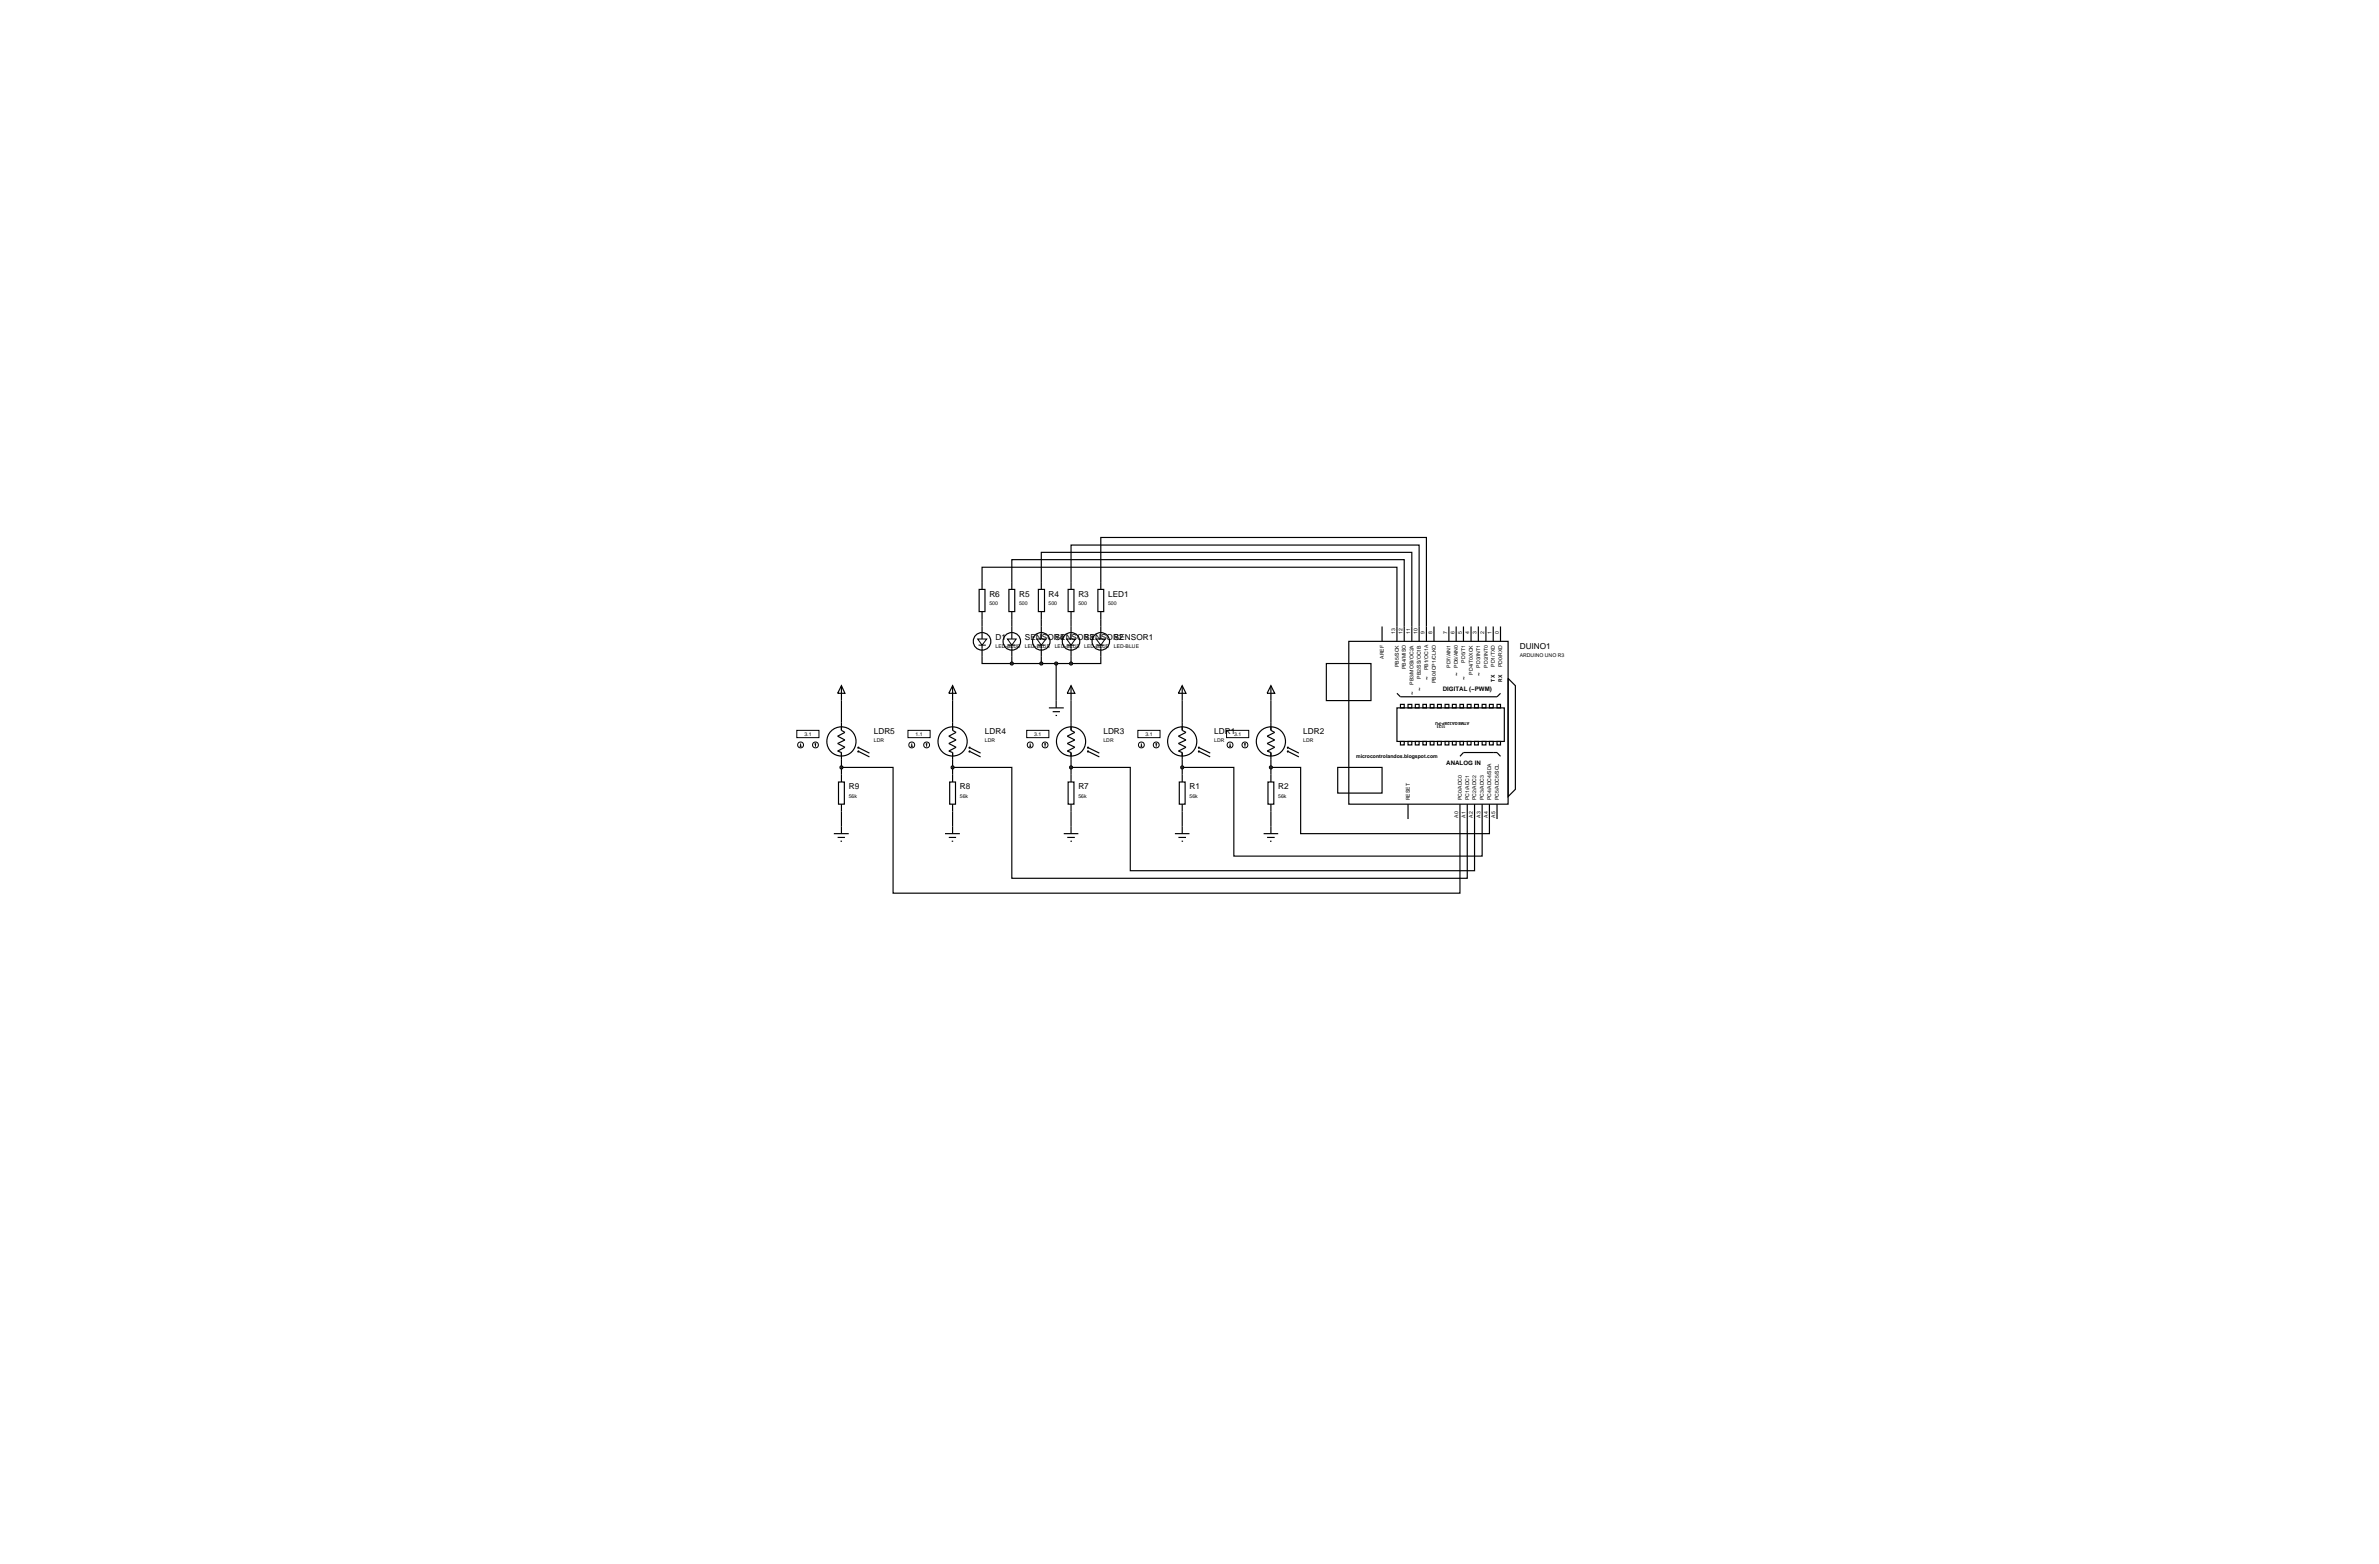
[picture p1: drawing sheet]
<svg xmlns="http://www.w3.org/2000/svg" width="815mm" height="536mm" viewBox="0 0 815 536" stroke-linecap="round" stroke-linejoin="round" font-family="sans-serif">
<defs><g id="words">
<g font-size="2.8">
<text x="339.1" y="204.6">R6</text>
<text x="349.3" y="204.6">R5</text>
<text x="359.4" y="204.6">R4</text>
<text x="369.6" y="204.6">R3</text>
<text x="379.8" y="204.6">LED1</text>
<text x="341.2" y="219.3">D1</text>
<text x="351.3" y="219.3">SENSOR4</text>
<text x="361.5" y="219.3">SENSOR3</text>
<text x="371.6" y="219.3">SENSOR2</text>
<text x="381.8" y="219.3">SENSOR1</text>
<text x="520.9" y="222.4">DUINO1</text>
<text x="299.5" y="251.6">LDR5</text>
<text x="337.6" y="251.6">LDR4</text>
<text x="378.2" y="251.6">LDR3</text>
<text x="416.2" y="251.6">LDR1</text>
<text x="446.7" y="251.6">LDR2</text>
<text x="290.9" y="270.6">R9</text>
<text x="329" y="270.6">R8</text>
<text x="369.6" y="270.6">R7</text>
<text x="407.7" y="270.6">R1</text>
<text x="438.1" y="270.6">R2</text>
</g>
<g font-size="2.1">
<text x="489.6" y="233" transform="rotate(-90 489.6 233)">~</text>
<text x="499.8" y="231.7" transform="rotate(-90 499.8 231.7)">~</text>
<text x="502.3" y="233" transform="rotate(-90 502.3 233)">~</text>
<text x="507.4" y="231.7" transform="rotate(-90 507.4 231.7)">~</text>
<text x="484.6" y="238.1" transform="rotate(-90 484.6 238.1)">~</text>
<text x="487.1" y="236.8" transform="rotate(-90 487.1 236.8)">~</text>
<text x="494.5" y="236.9">DIGITAL (~PWM)</text>
<text x="495.7" y="262.3">ANALOG IN</text>
</g>
<g font-size="1.8">
<text x="339.1" y="207.4">500</text>
<text x="349.3" y="207.4">500</text>
<text x="359.4" y="207.4">500</text>
<text x="369.6" y="207.4">500</text>
<text x="379.8" y="207.4">500</text>
<text x="478.2" y="217.2" transform="rotate(-90 478.2 217.2)">13</text>
<text x="480.7" y="217.2" transform="rotate(-90 480.7 217.2)">12</text>
<text x="483.3" y="217.2" transform="rotate(-90 483.3 217.2)">11</text>
<text x="485.8" y="217.2" transform="rotate(-90 485.8 217.2)">10</text>
<text x="488.3" y="217.2" transform="rotate(-90 488.3 217.2)">9</text>
<text x="490.9" y="217.2" transform="rotate(-90 490.9 217.2)">8</text>
<text x="496" y="217.2" transform="rotate(-90 496 217.2)">7</text>
<text x="498.5" y="217.2" transform="rotate(-90 498.5 217.2)">6</text>
<text x="501" y="217.2" transform="rotate(-90 501 217.2)">5</text>
<text x="503.6" y="217.2" transform="rotate(-90 503.6 217.2)">4</text>
<text x="506.1" y="217.2" transform="rotate(-90 506.1 217.2)">3</text>
<text x="508.7" y="217.2" transform="rotate(-90 508.7 217.2)">2</text>
<text x="511.2" y="217.2" transform="rotate(-90 511.2 217.2)">1</text>
<text x="513.7" y="217.2" transform="rotate(-90 513.7 217.2)">0</text>
<text x="341.2" y="222.1">LED-BLUE</text>
<text x="351.3" y="222.1">LED-BLUE</text>
<text x="361.5" y="222.1">LED-BLUE</text>
<text x="371.6" y="222.1">LED-BLUE</text>
<text x="381.8" y="222.1">LED-BLUE</text>
<text x="474.3" y="225.8" transform="rotate(-90 474.3 225.8)">AREF</text>
<text x="502.2" y="227.1" transform="rotate(-90 502.2 227.1)">PD5/T1</text>
<text x="520.9" y="225.2">ARDUINO UNO R3</text>
<text x="479.4" y="228.6" transform="rotate(-90 479.4 228.6)">PB5/SCK</text>
<text x="481.9" y="229.4" transform="rotate(-90 481.9 229.4)">PB4/MISO</text>
<text x="487" y="232.6" transform="rotate(-90 487 232.6)">PB2/SS/OC1B</text>
<text x="489.5" y="229.7" transform="rotate(-90 489.5 229.7)">PB1/OC1A</text>
<text x="497.2" y="228.9" transform="rotate(-90 497.2 228.9)">PD7/AIN1</text>
<text x="499.7" y="228.9" transform="rotate(-90 499.7 228.9)">PD6/AIN0</text>
<text x="504.8" y="231.2" transform="rotate(-90 504.8 231.2)">PD4/T0/XCK</text>
<text x="507.3" y="228.8" transform="rotate(-90 507.3 228.8)">PD3/INT1</text>
<text x="509.9" y="228.8" transform="rotate(-90 509.9 228.8)">PD2/INT0</text>
<text x="512.4" y="233.6" transform="rotate(-90 512.4 233.6)">TX</text>
<text x="512.4" y="228.5" transform="rotate(-90 512.4 228.5)">PD1/TXD</text>
<text x="514.9" y="233.7" transform="rotate(-90 514.9 233.7)">RX</text>
<text x="514.9" y="228.7" transform="rotate(-90 514.9 228.7)">PD0/RXD</text>
<text x="484.5" y="234.7" transform="rotate(-90 484.5 234.7)">PB3/MOSI/OC2A</text>
<text x="492.1" y="234.1" transform="rotate(-90 492.1 234.1)">PB0/ICP1/CLKO</text>
<text x="275.7" y="252.1">3.1</text>
<text x="299.5" y="254.4">LDR</text>
<text x="313.8" y="252.1">1.1</text>
<text x="337.6" y="254.4">LDR</text>
<text x="354.5" y="252.1">3.1</text>
<text x="378.2" y="254.4">LDR</text>
<text x="392.6" y="252.1">3.1</text>
<text x="416.2" y="254.4">LDR</text>
<text x="423" y="252.1">3.1</text>
<text x="446.7" y="254.4">LDR</text>
<text x="464.8" y="259.8">microcontrolandos.blogspot.com</text>
<text x="290.9" y="273.4">56k</text>
<text x="329" y="273.4">56k</text>
<text x="369.6" y="273.4">56k</text>
<text x="407.7" y="273.4">56k</text>
<text x="438.1" y="273.4">56k</text>
<text x="483.2" y="274.3" transform="rotate(-90 483.2 274.3)">RESET</text>
<text x="501" y="274.3" transform="rotate(-90 501 274.3)">PC0/ADC0</text>
<text x="503.5" y="274.3" transform="rotate(-90 503.5 274.3)">PC1/ADC1</text>
<text x="506" y="274.3" transform="rotate(-90 506 274.3)">PC2/ADC2</text>
<text x="508.6" y="274.3" transform="rotate(-90 508.6 274.3)">PC3/ADC3</text>
<text x="511.1" y="274.3" transform="rotate(-90 511.1 274.3)">PC4/ADC4/SDA</text>
<text x="513.7" y="274.3" transform="rotate(-90 513.7 274.3)">PC5/ADC5/SCL</text>
<text x="499.8" y="280.3" transform="rotate(-90 499.8 280.3)">A0</text>
<text x="502.3" y="280.3" transform="rotate(-90 502.3 280.3)">A1</text>
<text x="504.8" y="280.3" transform="rotate(-90 504.8 280.3)">A2</text>
<text x="507.4" y="280.3" transform="rotate(-90 507.4 280.3)">A3</text>
<text x="509.9" y="280.3" transform="rotate(-90 509.9 280.3)">A4</text>
<text x="512.5" y="280.3" transform="rotate(-90 512.5 280.3)">A5</text>
</g>
<g font-size="1.4">
<text x="495.5" y="248.6" transform="rotate(-180 495.5 248.6)">1121</text>
<text x="503.7" y="247.3" transform="rotate(-180 503.7 247.3)">ATMEGA328P-PU</text>
</g>
</g></defs>
<g fill="none" stroke="#000" stroke-width=".4">
<path d="M336.6 199.5v-5.1h142.2v25.4M346.8 199.5v-7.7h134.5v28M356.9 199.5v-10.2h127v30.5M367.1 199.5v-12.7h119.3v33M336.6 212.2v2.5M346.8 212.2v2.5M356.9 212.2v2.5M367.1 212.2v2.5M376.3 202h2v7.6h-2zM377.3 202v-17.8h111.6v35.6M377.3 209.6v9.4M462.3 219.8h54.6v55.8h-54.6z"/>
<path d="M473.7 214.7v5.1M491.5 214.7v5.1M496.6 214.7v5.1M499.1 214.7v5.1M501.6 214.7v5.1M504.2 214.7v5.1M506.7 214.7v5.1M509.3 214.7v5.1M511.8 214.7v5.1M514.3 214.7v5.1M336.6 224.9v2.5h10.2M346.8 224.9v2.5"/>
<path d="M346.8 227.4h20.3M356.9 224.9v2.5M362 227.4v15.2M367.1 224.9v2.5M377.3 221.1v6.3h-10.2M454.6 227.4h15.3v12.7h-15.3zM478.8 237.6l1.2 1.2h33.1l1.2-1.2M516.9 232.5l2.5 2.5v35.5l-2.5 2.5zM288.4 240.1v7.6M326.5 240.1v7.6M359.5 242.6h5.1M360.8 243.9h2.5"/>
<path d="M361.8 245.2h.5M367.1 240.1v7.6M405.2 240.1v7.6M435.6 240.1v7.6M478.8 242.6h36.8v11.5h-36.8zM480 241.4h1.3v1.2h-1.3zM480 254.1h1.3v1.2h-1.3zM482.6 241.4h1.3v1.2h-1.3zM482.6 254.1h1.3v1.2h-1.3zM485.1 241.4h1.3v1.2h-1.3zM485.1 254.1h1.3v1.2h-1.3zM487.7 241.4h1.2v1.2h-1.2z"/>
<path d="M487.7 254.1h1.2v1.2h-1.2zM490.2 241.4h1.3v1.2h-1.3zM490.2 254.1h1.3v1.2h-1.3zM492.7 241.4h1.3v1.2h-1.3zM492.7 254.1h1.3v1.2h-1.3zM495.3 241.4h1.3v1.2h-1.3zM495.3 254.1h1.3v1.2h-1.3zM497.8 241.4h1.3v1.2h-1.3zM497.8 254.1h1.3v1.2h-1.3zM500.4 241.4h1.2v1.2h-1.2zM500.4 254.1h1.2v1.2h-1.2zM500.4 259.2l1.2-1.3h11.5l1.2 1.3"/>
<path d="M502.9 241.4h1.3v1.2h-1.3zM502.9 254.1h1.3v1.2h-1.3zM505.4 241.4h1.3v1.2h-1.3zM505.4 254.1h1.3v1.2h-1.3zM508 241.4h1.3v1.2h-1.3zM508 254.1h1.3v1.2h-1.3zM510.5 241.4h1.3v1.2h-1.3zM510.5 254.1h1.3v1.2h-1.3zM513.1 241.4h1.2v1.2h-1.2zM513.1 254.1h1.2v1.2h-1.2zM288.4 263h17.7v43.1h194.3v-30.5M288.4 260.4v5.1"/>
<path d="M288.4 278.1v5.1M326.5 263h20.3v38h156.1v-25.4M326.5 260.4v5.1M326.5 278.1v5.1M367.1 263h20.3v35.4h118v-22.8M367.1 260.4v5.1M367.1 278.1v5.1M405.2 263h17.7v30.4h85.1v-17.8M405.2 260.4v5.1M405.2 278.1v5.1M435.6 263h10.2v22.7h64.7v-10.1M435.6 260.4v5.1"/>
<path d="M435.6 278.1v5.1M458.5 263h15.2v8.8h-15.2zM482.6 275.6v5.1M513.1 275.6v5.1"/>
<circle cx="377.3" cy="219.8" r="3"/>
</g>
<path d="M375.7 219h3.1l-1.5 2.1zM376 221.1h2.5" fill="none" stroke="#000" stroke-width=".34"/>
<path d="M361.6 227.1l.4-.2-.5 .5zM362 226.9l.5 .5zM362.5 227.4l-.5 .5zM361.5 227.4l.5 .5z" fill="#004000" stroke="#000" stroke-width=".4"/>
<path d="M361.5 227.4l.5-.5 .5 .5-.5 .5z" fill="#004000"/>
<g fill="none" stroke="#000" stroke-width=".4">
<path d="M336.6 199.5v2.5M346.8 199.5v2.5M356.9 199.5v2.5M367.1 199.5v2.5M335.6 202h2v7.6h-2zM336.6 209.6v2.6M336.6 214.7v4.3M345.8 202h2v7.6h-2zM346.8 209.6v2.6M346.8 214.7v4.3M355.9 202h2.1v7.6h-2.1zM356.9 209.6v2.6"/>
<path d="M356.9 214.7v4.3M366.1 202h2v7.6h-2zM367.1 209.6v2.6M367.1 214.7v4.3M336.6 221.1v3.8M346.8 221.1v3.8M356.9 221.1v3.8M367.1 221.1v3.8M405.2 235l1.3 2.6h-2.6zM405.2 235v5.1M405.2 247.7v2.6l1.3 .7-2.6 1.3 2.6 1.3-2.6 1.2 2.6 1.3-2.6 1.3 1.3 .5v2.5M410.7 257.4l4.1 2"/>
<path d="M410.7 257.4l.3 .5M410.7 257.4h.5M410.7 256.1l4.1 2M410.7 256.1l.3 .5M410.7 256.1h.5M404.2 268h2v7.6h-2zM405.2 265.5v2.5M405.2 275.6v2.5M402.7 285.7h5M403.9 287h2.6M405 288.3h.5M405.2 283.2v2.5"/>
<circle cx="336.6" cy="219.8" r="3"/>
<circle cx="346.8" cy="219.8" r="3"/>
<circle cx="356.9" cy="219.8" r="3"/>
<circle cx="367.1" cy="219.8" r="3"/>
<circle cx="405.2" cy="254.1" r="5"/>
</g>
<g fill="none" stroke="#000" stroke-width=".34">
<path d="M335.1 219h3.1l-1.6 2.1zM345.3 219h3l-1.5 2.1zM355.4 219h3.1l-1.6 2.1zM365.6 219h3l-1.5 2.1zM335.4 221.1h2.5M345.5 221.1h2.6M355.7 221.1h2.5M365.8 221.1h2.6M390 250.3h7.6v2.5h-7.6zM391 255.6l.2 .3M391.2 254.8v1.1M391.5 255.6l-.3 .3"/>
<path d="M396.3 254.8l-.2 .3M396.3 254.8l.3 .3M396.3 254.8v1.1"/>
<circle cx="391.2" cy="255.3" r="1.01"/>
<circle cx="396.3" cy="255.3" r="1.01"/>
</g>
<g fill="#004000" stroke="#000" stroke-width=".4">
<path d="M366.8 227l.3-.1-.5 .5zM367.1 226.9l.5 .5zM367.6 227.4l-.5 .5zM366.6 227.4l.5 .5z"/>
<path d="M356.6 227l.3-.1-.5 .5zM356.9 226.9l.5 .5zM357.4 227.4l-.5 .5zM356.4 227.4l.5 .5z"/>
<path d="M346.5 227l.3-.1-.5 .5zM346.8 226.9l.5 .5zM347.3 227.4l-.5 .5zM346.3 227.4l.5 .5z"/>
</g>
<g fill="#004000">
<path d="M367.1 226.9l.5 .5-.5 .5-.5-.5z"/>
<path d="M356.9 226.9l.5 .5-.5 .5-.5-.5z"/>
<path d="M346.8 226.9l.5 .5-.5 .5-.5-.5z"/>
</g>
<g fill="none" stroke="#000" stroke-width=".4">
<path d="M435.6 235l1.3 2.6h-2.6zM435.6 235v5.1M367.1 247.7v2.6l1.3 .7-2.6 1.3 2.6 1.3-2.6 1.2 2.6 1.3-2.6 1.3 1.3 .5v2.5M372.7 257.4h.5M372.7 256.1h.5M372.7 257.4l4.1 2M372.7 257.4l.3 .5M372.7 256.1l4.1 2M372.7 256.1l.3 .5M435.6 247.7v2.6l1.3 .7-2.6 1.3 2.6 1.3-2.6 1.2 2.6 1.3-2.6 1.3 1.3 .5v2.5M441.2 257.4l4 2M441.2 257.4l.2 .5"/>
<path d="M441.2 257.4h.5M441.2 256.1l4 2M441.2 256.1l.2 .5M441.2 256.1h.5M366.1 268h2v7.6h-2zM367.1 265.5v2.5M367.1 275.6v2.5M434.6 268h2v7.6h-2zM435.6 265.5v2.5M435.6 275.6v2.5M364.6 285.7h5M365.8 287h2.6"/>
<path d="M366.9 288.3h.5M367.1 283.2v2.5M433.1 285.7h5M434.3 287h2.6M435.3 288.3h.5M435.6 283.2v2.5"/>
<circle cx="367.1" cy="254.1" r="5"/>
<circle cx="435.6" cy="254.1" r="5"/>
</g>
<g fill="none" stroke="#000" stroke-width=".34">
<path d="M351.9 250.3h7.6v2.5h-7.6zM352.9 255.6l.2 .3M353.1 254.8v1.1M353.4 255.6l-.3 .3M358.2 254.8l-.2 .3M358.2 254.8l.3 .3M358.2 254.8v1.1M420.4 250.3h7.6v2.5h-7.6zM421.4 255.6l.2 .3M421.6 254.8v1.1M421.9 255.6l-.3 .3M426.7 254.8l-.3 .3"/>
<path d="M426.7 254.8l.3 .3M426.7 254.8v1.1"/>
<circle cx="353.1" cy="255.3" r="1.01"/>
<circle cx="358.2" cy="255.3" r="1.01"/>
<circle cx="421.6" cy="255.3" r="1.01"/>
<circle cx="426.7" cy="255.3" r="1.01"/>
</g>
<path d="M366.8 262.6l.3-.1-.5 .5zM367.1 262.5l.5 .5zM367.1 263.5l.5-.5zM366.6 263l.5 .5z" fill="#004000" stroke="#000" stroke-width=".4"/>
<path d="M367.1 262.5l.5 .5-.5 .5-.5-.5z" fill="#004000"/>
<g fill="none" stroke="#000" stroke-width=".4">
<path d="M367.1 235l1.3 2.6h-2.6zM367.1 235v5.1M326.5 247.7v2.6l1.2 .7-2.5 1.3 2.5 1.3-2.5 1.2 2.5 1.3-2.5 1.3 1.3 .5v2.5M332.1 257.4l4 2M332.1 257.4l.2 .5M332.1 257.4h.5M332.1 256.1l4 2M332.1 256.1l.2 .5M332.1 256.1h.5M325.5 268h2v7.6h-2zM326.5 265.5v2.5M326.5 275.6v2.5"/>
<path d="M323.9 285.7h5.1M325.2 287h2.5M326.2 288.3h.5M326.5 283.2v2.5"/>
<circle cx="326.5" cy="254.1" r="5"/>
</g>
<g fill="none" stroke="#000" stroke-width=".34">
<path d="M311.2 250.3h7.6v2.5h-7.6zM312.2 255.6l.3 .3M312.5 254.8v1.1M312.8 255.6l-.3 .3M317.6 254.8l-.3 .3M317.6 254.8l.2 .3M317.6 254.8v1.1"/>
<circle cx="312.5" cy="255.3" r="1.01"/>
<circle cx="317.6" cy="255.3" r="1.01"/>
</g>
<path d="M326.2 262.6l.3-.1-.5 .5zM326.5 262.5l.5 .5zM327 263l-.5 .5zM326 263l.5 .5z" fill="#004000" stroke="#000" stroke-width=".4"/>
<path d="M326 263l.5-.5 .5 .5-.5 .5z" fill="#004000"/>
<g fill="none" stroke="#000" stroke-width=".4">
<path d="M326.5 235l1.2 2.6h-2.5zM326.5 235v5.1M288.4 247.7v2.6l1.2 .7-2.5 1.3 2.5 1.3-2.5 1.2 2.5 1.3-2.5 1.3 1.3 .5v2.5M294 257.4l4 2M294 257.4l.2 .5M294 257.4h.5M294 256.1l4 2M294 256.1l.2 .5M294 256.1h.5M287.4 268h2v7.6h-2zM288.4 265.5v2.5M288.4 275.6v2.5"/>
<path d="M285.8 285.7h5.1M287.1 287h2.5M288.1 288.3h.5M288.4 283.2v2.5"/>
<circle cx="288.4" cy="254.1" r="5"/>
</g>
<g fill="none" stroke="#000" stroke-width=".34">
<path d="M273.1 250.3h7.6v2.5h-7.6zM274.1 255.6l.3 .3M274.4 254.8v1.1M274.7 255.6l-.3 .3M279.5 254.8l-.3 .3M279.5 254.8l.2 .3M279.5 254.8v1.1"/>
<circle cx="274.4" cy="255.3" r="1.01"/>
<circle cx="279.5" cy="255.3" r="1.01"/>
</g>
<path d="M288 262.7l.4-.2-.5 .5zM288.4 262.5l.5 .5zM288.9 263l-.5 .5zM287.9 263l.5 .5z" fill="#004000" stroke="#000" stroke-width=".4"/>
<path d="M287.9 263l.5-.5 .5 .5-.5 .5z" fill="#004000"/>
<path d="M288.4 235l1.2 2.6h-2.5zM288.4 235v5.1" fill="none" stroke="#000" stroke-width=".4"/>
<g fill="#004000" stroke="#000" stroke-width=".4">
<path d="M435.3 262.6l.3-.1-.5 .5zM435.6 262.5l.5 .5zM436.1 263l-.5 .5zM435.1 263l.5 .5z"/>
<path d="M404.9 262.6l.3-.1-.5 .5zM405.2 262.5l.5 .5zM405.2 263.5l.5-.5zM404.7 263l.5 .5z"/>
</g>
<g fill="#004000">
<path d="M435.6 262.5l.5 .5-.5 .5-.5-.5z"/>
<path d="M405.2 262.5l.5 .5-.5 .5-.5-.5z"/>
</g>
<use href="#words"/>
</svg>
